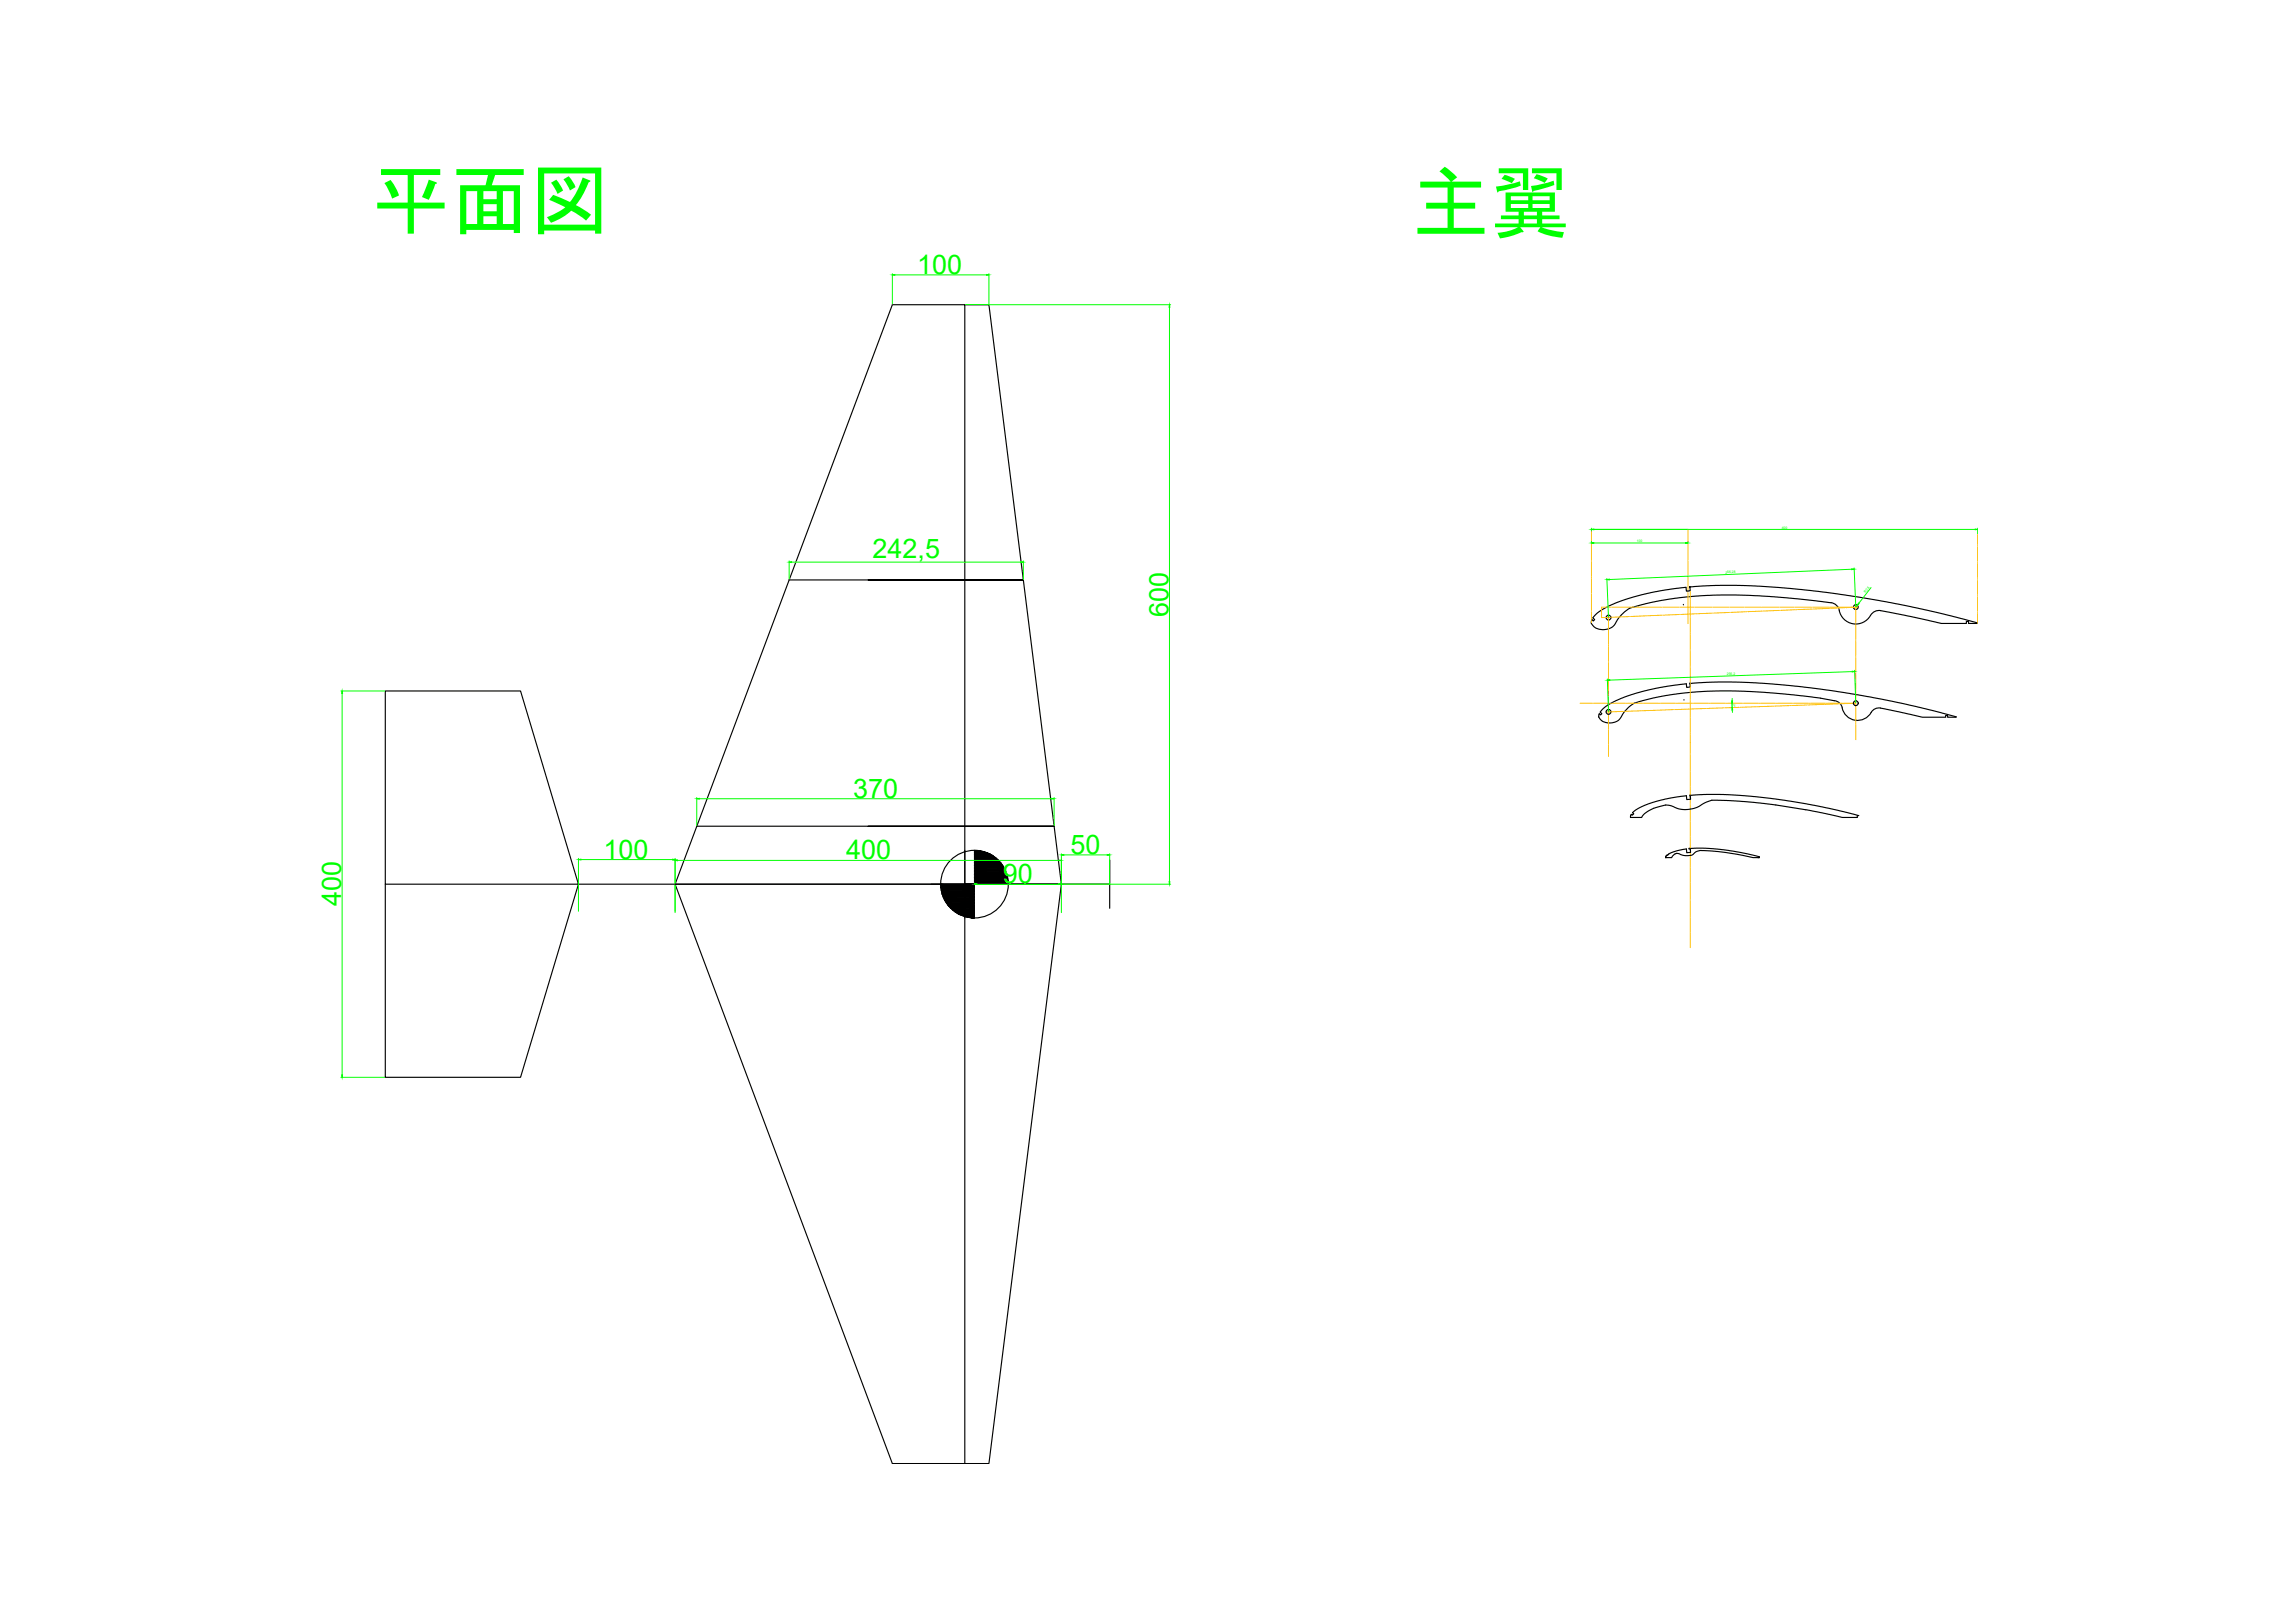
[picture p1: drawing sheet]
<svg xmlns="http://www.w3.org/2000/svg" width="594mm" height="420mm" viewBox="0 0 594 420" stroke-linecap="round" stroke-linejoin="round" font-family="sans-serif">
<defs><g id="words">
<g font-size="20.6" fill="#0f0">
<text x="96.1" y="59.1">平面図</text>
<text x="365.3" y="59.7">主翼</text>
</g>
<g font-size="7" fill="#0f0">
<text x="237.4" y="70.9">100</text>
<text x="225.9" y="144.4">242,5</text>
<text x="302.5" y="159.7" transform="rotate(-90 302.5 159.7)">600</text>
<text x="220.8" y="206.5">370</text>
<text x="277.1" y="221.1">50</text>
<text x="156.2" y="222.3">100</text>
<text x="219" y="222.5">400</text>
<text x="259.6" y="228.6">90</text>
<text x="88.3" y="234.6" transform="rotate(-90 88.3 234.6)">400</text>
</g>
<g font-size=".9" fill="#0f0">
<text x="461.2" y="136.9">400</text>
<text x="423.7" y="140.4">100</text>
<text x="446.6" y="148.5" transform="rotate(-2 446.6 148.5)">256,28</text>
<text x="482.9" y="153.5" transform="rotate(-52 482.9 153.5)">R2,5</text>
<text x="447" y="174.7" transform="rotate(-2 447 174.7)">256,2</text>
<text x="448.5" y="182.2" transform="rotate(89 448.5 182.2)">2°</text>
</g>
</g></defs>
<!-- layer: 0 -->
<g fill="none" stroke="#000" stroke-width=".3">
<path d="M231 78.9h18.7v150h25h-99.9l56.2 150h18.7v-150h25h-99.9zM249.7 78.9h6.3l18.7 150M204.3 150.1h60.6h-40.2M413.1 159l2.1-1.4 3.6-1.7 4.1-1.4 5.6-1.3 7.9-1.2 .1 1h1l-.1-1 1.4-.2 5.3-.2h7.2l15 1 15 2 8.2 1.4 9.3 2 9.4 2.3 3.7 1.1h-2.3v-.5h-.6v.5h-6.5l-13.8-3a7.2 7.2 0 0 0-3.4-.1l-.8 .6a4.5 4.5 0 0 1-4.8 2.6 4.5 4.5 0 0 1-3.7-4 3.1 3.1 0 0 0-3.2-1.6l-14.8-1.5-8.6-.4-5.1 .1-5.4 .2-5.4 .6-5.6 1-4.4 1.1a8.8 8.8 0 0 0-5.7 4.9 3.7 3.7 0 0 1-5.9-.7l.2-.8 .3 .4 .4-.4-.5-.5zM435.8 156.5v.1M435.9 181.1v.1M474.9 181.4l.9 .3a2.76 2.76 0 0 1 1.3 2.2 4.1 4.1 0 0 0 3.7 2.6 4.1 4.1 0 0 0 3.8-2.5 3.6 3.6 0 0 1 3.7-.4l9.3 2.1h6.1v-.5h.4v.5h2.3l-5.8-1.7-8.1-1.9-15-2.8-14.5-1.9-8.7-.6-6-.2h-5.2l-5.6 .3v1h-.9l-.1-.9-.4 .1-6.4 .9-4.6 1-4.5 1.4-4 1.9-2 1.6-.4 .4 .5 .5-.4 .3-.3-.3-.1 .9a3.5 3.5 0 0 0 5.8-.1l.6-1.1 1.5-1.6a11.3 11.3 0 0 1 4.8-1.9l4.7-1 5-.6 5.7-.5h6.2l13.8 .8 8.9 1 4 .7M180.4 213.9h92.5h-48.2M422.6 210.4l1.4-1.1 1.9-.9 5.3-1.6 5.3-.8 .1 1 1-.1v-1l7.6-.2 7.9 .4 8.8 1.1 9.8 1.7 9.4 2.2h-.3v.5h-3.8l-8.2-1.7-9.1-1.5-8-.9-6.2-.3a8.5 8.5 0 0 0-6.2 1.8l-.6 .2a7.8 7.8 0 0 1-6.3-.6l-1.3-.2-2.7 .7a6.3 6.3 0 0 0-3.5 2.5h-2.8l.2-.8 .3 .2 .3-.3zM437.5 205.9l.1 .6M437.5 219.7l.1 .2M99.7 228.9v50h35l15-50-15-50h-35v50h75.1"/>
<path d="M174.8 228.9h.2M241 228.9h17.5M249.7 220.1v17.5M274.7 228.9l-18.7 150h-6.3M274.7 228.9h12.6M287.3 222.6v12.5M431.4 221.5l1.4-.8 2.4-.7 1.3-.2 .1 .9h1l-.1-1 3.4-.1 4.2 .3 4.2 .6 5.3 1.1 .8 .2v.2h-1.6l-3.9-.8-6-.8-3.8-.2-1.3 .4a3.3 3.3 0 0 1-4 .5l-.7-.2-.5 .1-.9 1h-1.6zM455.1 222h.3"/>
<circle cx="416.4" cy="159.9" r=".62"/>
<circle cx="480.4" cy="157.2" r=".62"/>
<circle cx="416.4" cy="184.3" r=".62"/>
<circle cx="480.4" cy="182" r=".62"/>
<circle cx="252.3" cy="228.9" r="8.8"/>
</g>
<g fill="#000" stroke="#000" stroke-width=".26">
<path d="M250.5 237.5l1.7 .1zM252.2 220.1l.9 .1z"/>
<path d="M250.5 237.5l1.7 .1zM251.4 237.6h.8z"/>
<path d="M243.5 228.9l8.7 .8v-.8zM243.5 228.9l8.7 .8h-8.7z"/>
<path d="M243.5 229.7l8.7 .9v-.9zM243.5 229.7l8.7 .9h-8.5z"/>
<path d="M243.7 230.6l8.5 .8v-.8zM243.7 230.6l8.5 .8h-8.3z"/>
<path d="M243.9 231.4l8.3 .8v-.8zM243.9 231.4l8.3 .8h-8z"/>
<path d="M244.2 232.2l8 .8v-.8zM244.2 232.2l8 .8h-7.7z"/>
<path d="M244.5 233l7.7 .7v-.7zM244.5 233l7.7 .7h-7.2z"/>
<path d="M245 233.7l7.2 .7v-.7zM245 233.7l7.2 .7h-6.7z"/>
<path d="M245.5 234.4l6.7 .7v-.7zM245.5 234.4l6.7 .7h-6.1z"/>
<path d="M246.1 235.1l6.1 .5v-.5zM246.1 235.1l6.1 .5h-5.5z"/>
<path d="M246.7 235.6l5.5 .6v-.6zM246.7 235.6l5.5 .6h-4.8z"/>
<path d="M247.4 236.2l4.8 .4v-.4zM247.4 236.2l4.8 .4h-4.1z"/>
<path d="M248.1 236.6l4.1 .4v-.4zM248.1 236.6l4.1 .4h-3.3z"/>
<path d="M248.9 237l3.3 .3v-.3zM248.9 237l3.3 .3h-2.5z"/>
<path d="M249.7 237.3l2.5 .2v-.2zM249.7 237.3l2.5 .2h-1.7z"/>
<path d="M252.2 220.2l1.8 .1zM252.2 220.2l1.8 .1z"/>
<path d="M252.2 220.3l2.6 .2-.8-.2zM252.2 220.3l2.6 .2h-2.6z"/>
<path d="M252.2 220.5l3.4 .3-.8-.3zM252.2 220.5l3.4 .3h-3.4z"/>
<path d="M252.2 220.8l4.2 .4-.8-.4zM252.2 220.8l4.2 .4h-4.2z"/>
<path d="M252.2 221.2l4.9 .4-.7-.4zM252.2 221.2l4.9 .4h-4.9z"/>
<path d="M252.2 221.6l5.6 .5-.7-.5zM252.2 221.6l5.6 .5h-5.6z"/>
<path d="M252.2 222.1l6.2 .6-.6-.6zM252.2 222.1l6.2 .6h-6.2z"/>
<path d="M252.2 222.7l6.8 .6-.6-.6zM252.2 222.7l6.8 .6h-6.8z"/>
<path d="M252.2 223.3l7.3 .7-.5-.7zM252.2 223.3l7.3 .7h-7.3z"/>
<path d="M252.2 224l7.8 .8-.5-.8zM252.2 224l7.8 .8h-7.8z"/>
<path d="M252.2 224.8l8.1 .7-.3-.7zM252.2 224.8l8.1 .7h-8.1z"/>
<path d="M252.2 225.5l8.4 .9-.3-.9zM252.2 225.5l8.4 .9h-8.4z"/>
<path d="M252.2 226.4l8.6 .8-.2-.8zM252.2 226.4l8.6 .8h-8.6z"/>
<path d="M252.2 227.2l8.7 .8-.1-.8zM252.2 227.2l8.7 .8h-8.7z"/>
<path d="M252.2 228l8.8 .9-.1-.9zM252.2 228l8.8 .9h-8.8z"/>
<circle cx="437.4" cy="152" r=".12"/>
<circle cx="437.5" cy="176.9" r=".12"/>
<circle cx="437.3" cy="219.7" r=".12"/>
<circle cx="437.5" cy="205.9" r=".12"/>
<circle cx="437.5" cy="219.7" r=".12"/>
</g>
<g fill="none" stroke="#ffbf00" stroke-width=".26">
<path d="M411.9 137.6v3M436.9 137.1v3.2M511.9 138.3v2.7M411.9 140.8v.2M411.9 141.2v3.7M411.9 145.1v.2M411.9 145.5v3.7M411.9 149.4v.2M411.9 149.8v3.7M411.9 153.7v.2M411.9 154.1v3.8M411.9 158.1v.1"/>
<path d="M411.9 158.4v3M416.4 159.9v2.6M417 157.2h-2.4v2.7l2.7-.1M417.2 157.2h.2M417.6 157.2h3.7M417.7 159.8h-.2M421.5 157.2h.2M421.7 159.6l-3.8 .2M421.9 159.6h.1M421.9 157.2h3.7M425.8 157.2h.2M426 159.4l-3.8 .2"/>
<path d="M426.1 159.4h.2M426.2 157.2h3.7M430.1 157.2h.2M430.3 159.3l-3.8 .1M430.5 157.2h3.8M430.7 159.2l-.2 .1M434.4 157.2h.2M434.6 159.1l-3.8 .1M434.8 159.1h.2M434.8 157.2h3.8M436.9 140.5v.2M436.9 140.9v3.8"/>
<path d="M436.9 144.8v.2M436.9 145.2v3.7M436.9 149.1v.2M436.9 149.5v3.8M436.9 153.5v.1M436.9 153.8v3.8M436.9 157.8v.2M436.9 158.1v3.3M437.5 153v2.1M437.5 155.3v.2M437.5 155.7v3.7M437.5 159.6v.2"/>
<path d="M437.5 160v3.7M438.8 157.2h.2M438.9 158.9l-3.8 .2M439.1 158.9h.2M439.1 157.2h3.8M443.1 157.2h.2M443.2 158.7l-3.7 .2M443.4 157.2h3.8M443.6 158.7h-.2M447.4 157.2h.2M447.5 158.6l-3.7 .1M447.7 158.5h.2"/>
<path d="M447.8 157.2h3.7M451.7 157.2h.2M451.8 158.4l-3.7 .1M452 158.4h.2M452.1 157.2h3.7M456 157.2h.2M456.1 158.2l-3.7 .1M456.4 157.2h3.7M456.5 158.2h-.2M460.3 157.2h.2M460.4 158l-3.7 .2M460.6 158h.2"/>
<path d="M460.7 157.2h3.7M464.6 157.2h.2M464.7 157.8l-3.7 .2M464.9 157.8h.2M465 157.2h3.8M468.9 157.2h.2M469.1 157.7l-3.8 .1M469.3 157.2h3.8M469.4 157.6l-.2 .1M473.3 157.2h.1M473.4 157.5l-3.8 .1M473.5 157.5h.2"/>
<path d="M473.6 157.2h3.8M477.6 157.2h.2M477.7 157.3l-3.8 .2M477.9 157.3h.1M477.9 157.2h2.5v3.9M481 157.2l-2.8 .1M511.9 141.2v.2M511.9 141.5v3.8M511.9 145.5v.2M511.9 145.8v3.8M511.9 149.8v.2M511.9 150.2v3.7"/>
<path d="M511.9 154.1v.2M511.9 154.5v3.7M511.9 158.4v.2M511.9 158.8v2.6M416.4 162.7v.2M416.4 163v3.8M416.4 167v.2M416.4 167.4v3.7M416.4 171.3v.2M416.4 171.7v3.7M416.4 175.6v.2M416.4 176v3.7"/>
<path d="M416.4 179.9v.2M437.5 163.9v.2M437.5 164.3v3.7M437.5 168.2v.2M437.5 168.6v3.7M437.5 172.5v.2M437.5 172.9v3.8M437.5 176.8v.2M437.5 177.2v3.8M480.4 161.3v.2M480.4 161.7v3.7M480.4 165.6v.2"/>
<path d="M480.4 166v3.8M480.4 169.9v.2M480.4 170.3v3.8M480.4 174.3v.1M480.4 174.6v3.8M480.4 178.6v.2M480.4 178.9v3.8M409 182.1h3.1M412.3 182.1h.2M412.6 182.1h3.8M415.7 184.3h1.2M416.4 180.3v3.7"/>
<path d="M416.4 184.2v.2M416.4 184.6v3.8M416.4 188.6v.1M416.4 188.9v3.8M416.4 192.9v.1M416.4 193.2v2.6M416.6 182.1h.2M417 182.1h3.7M420.1 184.2l-3.7 .1M420.3 184.2h.2M420.9 182.1h.2M421.3 182.1h3.7"/>
<path d="M424.4 184l-3.8 .2M424.6 184h.2M425.2 182.1h.2M425.6 182.1h3.7M428.7 183.9l-3.7 .1M428.9 183.9h.2M429.5 182.1h.2M429.9 182.1h3.7M433 183.7l-3.7 .2M433.2 183.7h.2M433.8 182.1h.2M434.2 182.1h3.8"/>
<path d="M437.3 183.6l-3.7 .1M437.5 183.6h.2M437.5 181.1v.2M437.5 181.5v3.8M437.5 185.5v.2M437.5 185.8v3.8M437.5 189.8v.2M437.5 190.2v4.7M437.5 195.1v.2M437.5 195.5v3.7M437.5 199.4v.2M437.5 199.8v3.7"/>
<path d="M438.1 182.1h.2M438.5 182.1h3.8M441.6 183.4l-3.7 .1M441.8 183.4h.2M442.5 182.1h.1M442.8 182.1h3.8M445.9 183.3l-3.7 .1M446.3 183.2l-.2 .1M446.8 182.1h.2M447.1 182.1h3.8M450.3 183.1l-3.8 .1M450.6 183.1h-.2"/>
<path d="M451.1 182.1h.2M451.5 182.1h3.7M454.6 183l-3.8 .1M454.9 182.9l-.2 .1M455.4 182.1h.2M455.8 182.1h3.7M458.9 182.8l-3.8 .1M459.1 182.8h.2M459.7 182.1h.2M460.1 182.1h3.7M463.2 182.7l-3.8 .1M463.4 182.6h.1"/>
<path d="M464 182.1h.2M464.4 182.1h3.7M467.5 182.5l-3.8 .1M467.7 182.5h.2M468.3 182.1h.2M468.7 182.1h3.8M471.8 182.4l-3.7 .1M472 182.4h.2M472.7 182.1h.1M473 182.1h3.8M476.1 182.2l-3.7 .2M476.3 182.2h.2"/>
<path d="M477 182.1h.1M477.3 182.1h3.1l-3.7 .1M480.4 182.9v.2M480.4 183.3v3.7M480.4 187.2v.2M480.4 187.6v3.9M437.5 203.7v.2M437.5 204.1v3.8M437.5 208v.2M437.5 208.4v3.8M437.5 212.4v.1M437.5 212.7v3.8"/>
<path d="M437.5 216.7v.2M437.5 217v2.7M437.5 219.9v.4M437.5 220.7v3.4M437.5 224.3v.2M437.5 224.7v3.7M437.5 228.6v.2M437.5 229v3.7M437.5 232.9v.2M437.5 233.3v3.7M437.5 237.2v.2M437.5 237.6v3.7"/>
<path d="M437.5 241.5v.2M437.5 241.9v3.4"/>
</g>
<g fill="none" stroke="#0f0" stroke-width=".26">
<path d="M231 70.8v7.9M231.6 71.2h23.8M249.9 78.9h53.1M256 70.8v7.9M302.7 79.5v148.8M411.9 136.7v.8M411.9 137.1h99.4M511.9 136.7v1.5M204.3 145.2v4.8M204.9 145.5h59.4M264.9 145.2v4.8M411.9 140.3v.1"/>
<path d="M412.6 140.6h23.7M415.9 149.8l.5 9.9M436.9 140.3v.1M479.3 147.4l-62.7 2.6M480 147l.4 10M480.8 156.7l-.4 .5M484.3 152.1l-3.1 4.1M88.2 178.9h11.4M88.6 179.5v98.8M416.1 175.8l.3 8.4M479.5 173.9l-62.8 2.2M480.1 173.5l.3 8.4"/>
<path d="M448.4 182.1v1.1M448.4 180.8v.6M448.4 183.8l.1 .6M180.4 206.5v7.2M181 206.8h91.2M272.9 206.5v7.2M149.7 222.2v13.7M150.4 222.5h23.7M174.8 222.2v14.1M175.4 222.7h98.7M252.2 228.6v.1M252.9 228.9h21.2"/>
<path d="M274.7 221v15.3M274.9 228.9h28.1M275.4 221.3h11.2M287.3 221v7.7M88.2 278.9h11.4"/>
</g>
<g fill="#0f0" stroke="#0f0" stroke-width=".26">
<path d="M411.9 137.1l.7-.2v.2z"/>
<path d="M511.3 136.9l.6 .2h-.6z"/>
<path d="M436.3 140.5l.6 .1-.6 .1z"/>
<path d="M411.9 140.6l.7-.1v.2z"/>
<path d="M481.1 156.1l.1 .2-.4 .4z"/>
<path d="M174.8 222.7l.6-.1v.2z"/>
<path d="M274.1 222.6l.6 .1-.6 .1z"/>
<path d="M174.1 222.4l.7 .1-.7 .1z"/>
<path d="M149.7 222.5l.7-.1v.2z"/>
<path d="M88.6 178.9l.1 .6h-.2z"/>
<path d="M88.5 278.3h.2l-.1 .6z"/>
<path d="M302.7 78.9l.1 .6h-.2z"/>
<path d="M302.6 228.3h.2l-.1 .6z"/>
<path d="M272.2 206.7l.7 .1-.7 .1z"/>
<path d="M180.4 206.8l.6-.1v.2z"/>
<path d="M448.3 181.4h.2l-.1 .7z"/>
<path d="M448.4 183.2l.1 .6h-.2z"/>
<path d="M416.1 176.1l.6-.1v.1z"/>
<path d="M479.5 173.8h.6l-.6 .2z"/>
<path d="M415.9 150.1l.7-.2v.2z"/>
<path d="M479.3 147.3h.7l-.7 .2z"/>
<path d="M264.3 145.4l.6 .1-.6 .1z"/>
<path d="M204.3 145.5l.6-.1v.2z"/>
<path d="M231 71.2l.6-.1v.2z"/>
<path d="M255.4 71.1l.6 .1-.6 .1z"/>
<path d="M274.7 221.3l.7-.1v.2z"/>
<path d="M286.6 221.2l.7 .1-.7 .1z"/>
<path d="M252.2 228.9l.7-.1v.2z"/>
<path d="M274.1 228.8l.6 .1-.6 .1z"/>
</g>
<use href="#words"/>
</svg>
